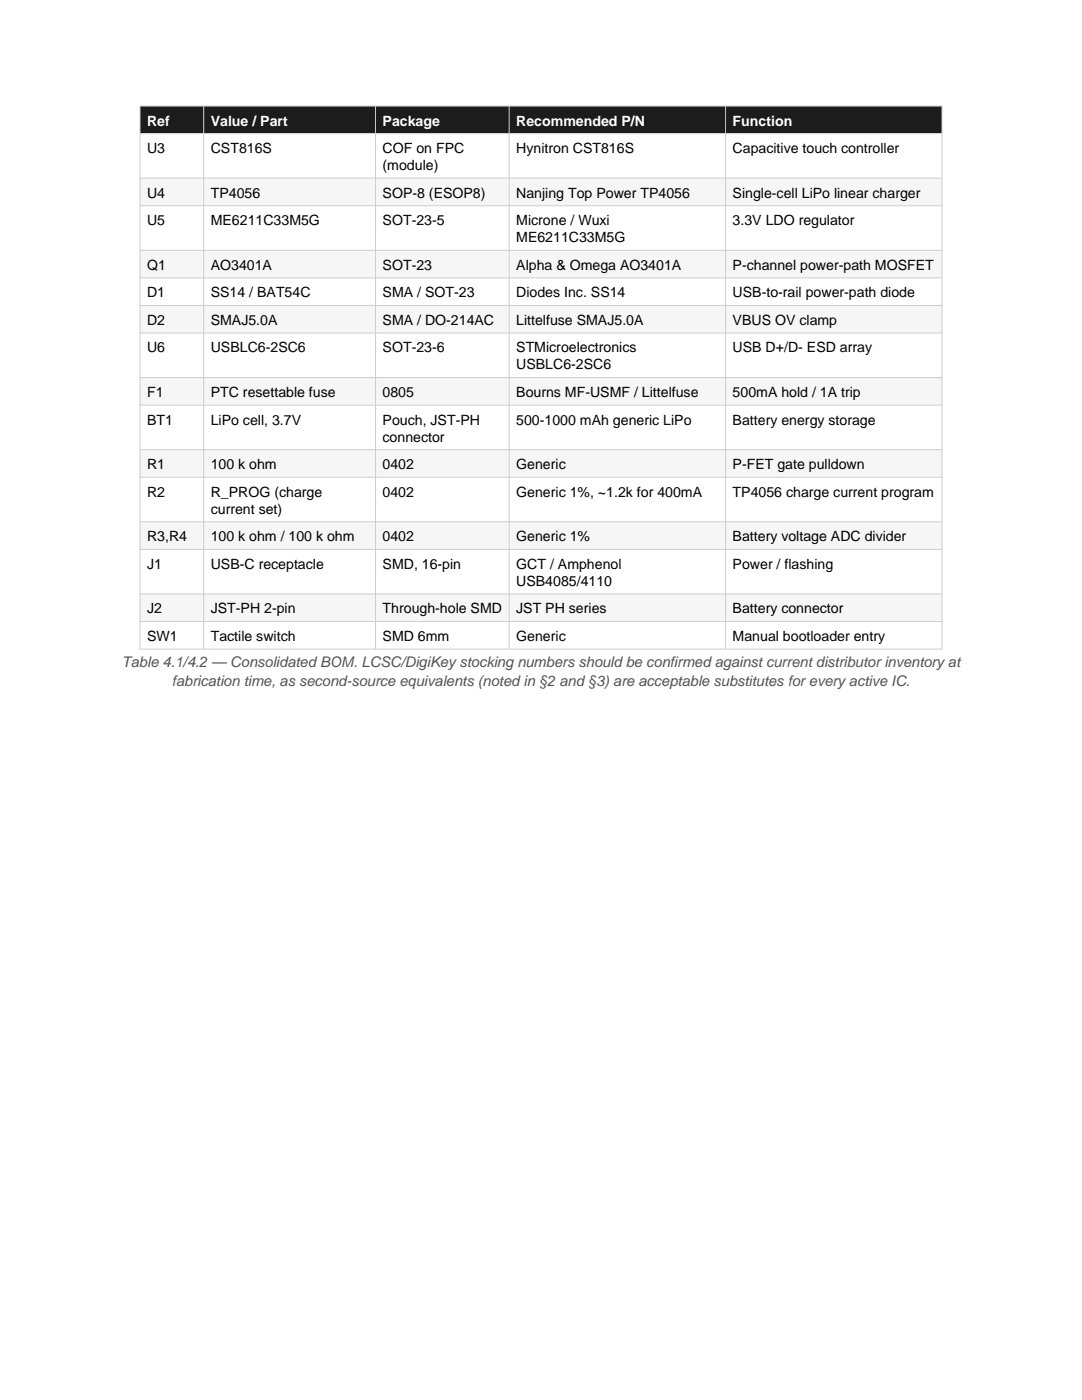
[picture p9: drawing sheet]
<svg xmlns="http://www.w3.org/2000/svg" width="216mm" height="279mm" viewBox="0 0 216 279" stroke-linecap="round" stroke-linejoin="round" font-family="sans-serif">
<defs><g id="words">
<g font-size="2.9" fill="#555">
<text x="24.3" y="133.2">Table 4.1/4.2 — Consolidated BOM. LCSC/DigiKey stocking numbers should be confirmed against current distributor inventory at</text>
<text x="34.3" y="136.9">fabrication time, as second-source equivalents (noted in §2 and §3) are acceptable substitutes for every active IC.</text>
</g>
<g font-size="2.8" fill="#fff">
<text x="29.4" y="25">Ref</text>
<text x="42.1" y="25">Value / Part</text>
<text x="76.3" y="25">Package</text>
<text x="103" y="25">Recommended P/N</text>
<text x="146.2" y="25">Function</text>
</g>
<g font-size="2.8">
<text x="29.4" y="30.6">U3</text>
<text x="42.1" y="30.6">CST816S</text>
<text x="76.3" y="30.6">COF on FPC</text>
<text x="76.3" y="33.9">(module)</text>
<text x="103" y="30.6">Hynitron CST816S</text>
<text x="146.2" y="30.6">Capacitive touch controller</text>
<text x="29.4" y="39.4">U4</text>
<text x="42.1" y="39.4">TP4056</text>
<text x="76.3" y="39.4">SOP-8 (ESOP8)</text>
<text x="103" y="39.4">Nanjing Top Power TP4056</text>
<text x="146.2" y="39.4">Single-cell LiPo linear charger</text>
<text x="29.4" y="44.9">U5</text>
<text x="42.1" y="44.9">ME6211C33M5G</text>
<text x="76.3" y="44.9">SOT-23-5</text>
<text x="103" y="44.9">Microne / Wuxi</text>
<text x="146.2" y="44.9">3.3V LDO regulator</text>
<text x="29.4" y="53.8">Q1</text>
<text x="42.1" y="53.8">AO3401A</text>
<text x="76.3" y="53.8">SOT-23</text>
<text x="103" y="48.3">ME6211C33M5G</text>
<text x="103" y="53.8">Alpha &amp; Omega AO3401A</text>
<text x="146.2" y="53.8">P-channel power-path MOSFET</text>
<text x="29.4" y="59.3">D1</text>
<text x="42.1" y="59.3">SS14 / BAT54C</text>
<text x="76.3" y="59.3">SMA / SOT-23</text>
<text x="103" y="59.3">Diodes Inc. SS14</text>
<text x="146.2" y="59.3">USB-to-rail power-path diode</text>
<text x="29.4" y="64.8">D2</text>
<text x="42.1" y="64.8">SMAJ5.0A</text>
<text x="76.3" y="64.8">SMA / DO-214AC</text>
<text x="103" y="64.8">Littelfuse SMAJ5.0A</text>
<text x="146.2" y="64.8">VBUS OV clamp</text>
<text x="29.4" y="70.3">U6</text>
<text x="42.1" y="70.3">USBLC6-2SC6</text>
<text x="76.3" y="70.3">SOT-23-6</text>
<text x="103" y="70.3">STMicroelectronics</text>
<text x="146.2" y="70.3">USB D+/D- ESD array</text>
<text x="103" y="73.7">USBLC6-2SC6</text>
<text x="29.4" y="79.2">F1</text>
<text x="42.1" y="79.2">PTC resettable fuse</text>
<text x="76.3" y="79.2">0805</text>
<text x="103" y="79.2">Bourns MF-USMF / Littelfuse</text>
<text x="146.2" y="79.2">500mA hold / 1A trip</text>
<text x="29.4" y="84.7">BT1</text>
<text x="42.1" y="84.7">LiPo cell, 3.7V</text>
<text x="76.3" y="84.7">Pouch, JST-PH</text>
<text x="76.3" y="88.1">connector</text>
<text x="103" y="84.7">500-1000 mAh generic LiPo</text>
<text x="146.2" y="84.7">Battery energy storage</text>
<text x="29.4" y="93.6">R1</text>
<text x="42.1" y="93.6">100 k ohm</text>
<text x="76.3" y="93.6">0402</text>
<text x="103" y="93.6">Generic</text>
<text x="146.2" y="93.6">P-FET gate pulldown</text>
<text x="29.4" y="99.1">R2</text>
<text x="42.1" y="99.1">R_PROG (charge</text>
<text x="76.3" y="99.1">0402</text>
<text x="103" y="99.1">Generic 1%, ~1.2k for 400mA</text>
<text x="146.2" y="99.1">TP4056 charge current program</text>
<text x="42.1" y="102.5">current set)</text>
<text x="29.4" y="108">R3,R4</text>
<text x="29.4" y="113.5">J1</text>
<text x="42.1" y="108">100 k ohm / 100 k ohm</text>
<text x="42.1" y="113.5">USB-C receptacle</text>
<text x="76.3" y="108">0402</text>
<text x="76.3" y="113.5">SMD, 16-pin</text>
<text x="103" y="108">Generic 1%</text>
<text x="103" y="113.5">GCT / Amphenol</text>
<text x="146.2" y="108">Battery voltage ADC divider</text>
<text x="146.2" y="113.5">Power / flashing</text>
<text x="103" y="116.9">USB4085/4110</text>
<text x="29.4" y="122.4">J2</text>
<text x="42.1" y="122.4">JST-PH 2-pin</text>
<text x="76.3" y="122.4">Through-hole SMD</text>
<text x="103" y="122.4">JST PH series</text>
<text x="146.2" y="122.4">Battery connector</text>
<text x="29.4" y="127.9">SW1</text>
<text x="42.1" y="127.9">Tactile switch</text>
<text x="76.3" y="127.9">SMD 6mm</text>
<text x="103" y="127.9">Generic</text>
<text x="146.2" y="127.9">Manual bootloader entry</text>
</g>
</g></defs>
<path d="M27.9 21.2h160.1v5.5h-160.1z" fill-rule="evenodd" fill="#1a1a2e"/>
<path d="M27.9 26.7h160.1v8.9h-160.1z" fill-rule="evenodd" fill="#fff"/>
<path d="M27.9 35.6h160.1v5.5h-160.1z" fill-rule="evenodd" fill="#f4f6fb"/>
<path d="M27.9 41.1h160.1v8.9h-160.1z" fill-rule="evenodd" fill="#fff"/>
<path d="M27.9 50h160.1v5.5h-160.1z" fill-rule="evenodd" fill="#f4f6fb"/>
<path d="M27.9 55.5h160.1v5.5h-160.1z" fill-rule="evenodd" fill="#fff"/>
<path d="M27.9 61h160.1v5.5h-160.1z" fill-rule="evenodd" fill="#f4f6fb"/>
<path d="M27.9 66.5h160.1v8.9h-160.1z" fill-rule="evenodd" fill="#fff"/>
<path d="M27.9 75.4h160.1v5.5h-160.1z" fill-rule="evenodd" fill="#f4f6fb"/>
<path d="M27.9 80.9h160.1v8.8h-160.1z" fill-rule="evenodd" fill="#fff"/>
<path d="M27.9 89.7h160.1v5.6h-160.1z" fill-rule="evenodd" fill="#f4f6fb"/>
<path d="M27.9 95.3h160.1v8.8h-160.1z" fill-rule="evenodd" fill="#fff"/>
<path d="M27.9 104.1h160.1v5.5h-160.1z" fill-rule="evenodd" fill="#f4f6fb"/>
<path d="M27.9 109.6h160.1v8.9h-160.1z" fill-rule="evenodd" fill="#fff"/>
<path d="M27.9 118.5h160.1v5.5h-160.1z" fill-rule="evenodd" fill="#f4f6fb"/>
<path d="M27.9 124h160.1v5.5h-160.1z" fill-rule="evenodd" fill="#fff"/>
<g fill="none" stroke="#c9cdd8" stroke-width=".2">
<path d="M27.9 21.2h160.1v108.3h-160.1zM27.9 26.7h160.1M27.9 35.6h160.1M40.6 21.2v108.3M74.9 21.2v108.3M101.6 21.2v108.3M144.8 21.2v108.3M27.9 41.1h160.1M27.9 50h160.1M27.9 55.5h160.1M27.9 61h160.1M27.9 66.5h160.1"/>
<path d="M27.9 75.4h160.1M27.9 80.9h160.1M27.9 89.7h160.1M27.9 95.3h160.1M27.9 104.1h160.1M27.9 109.6h160.1M27.9 118.5h160.1M27.9 124h160.1"/>
</g>
<use href="#words"/>
</svg>
